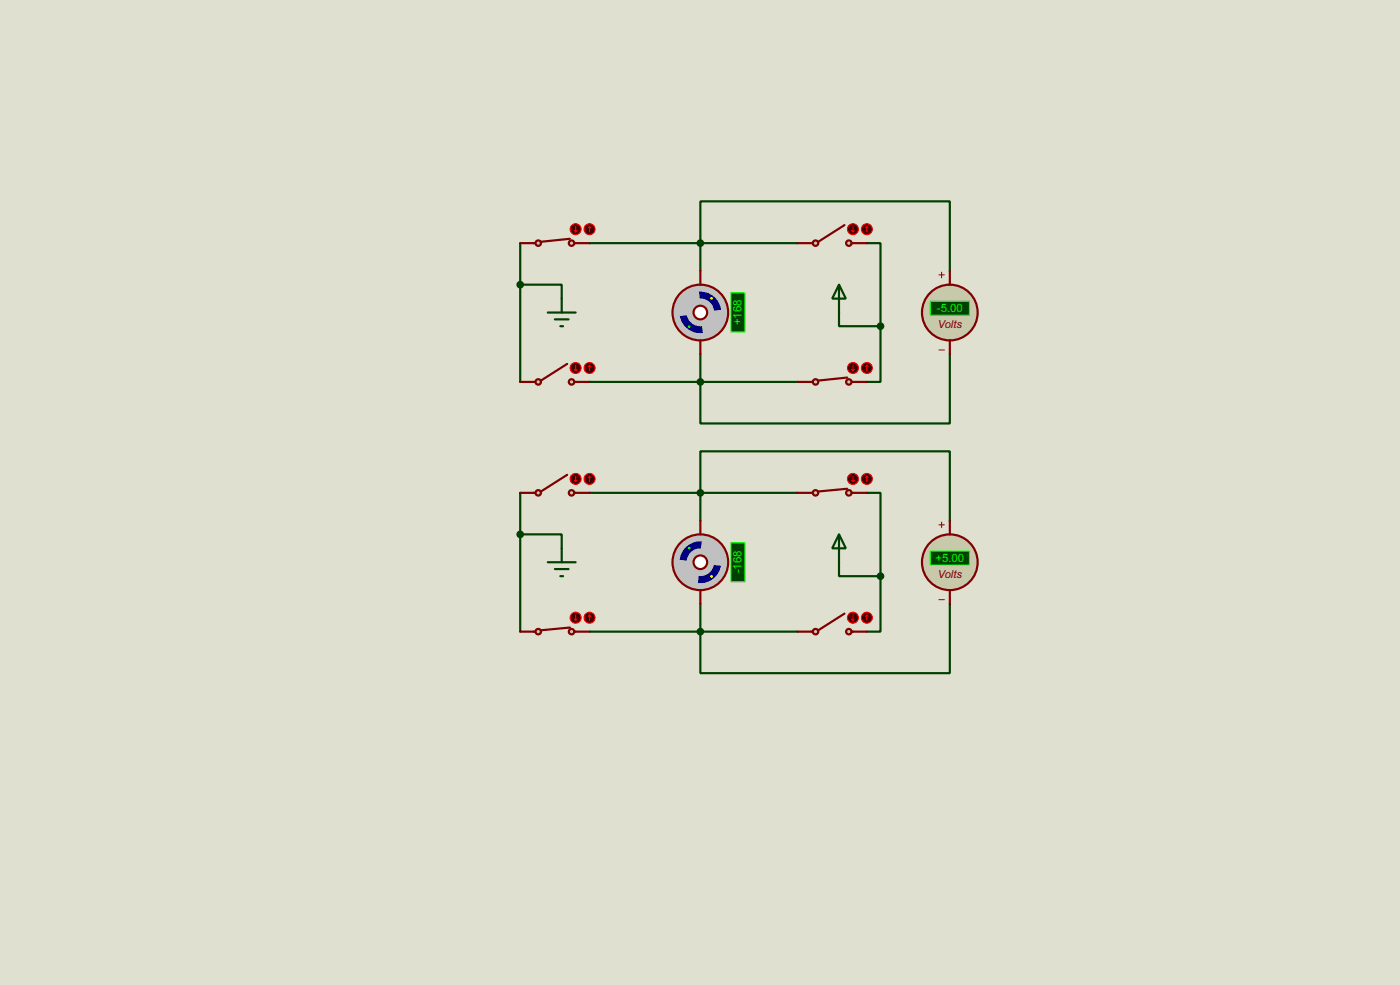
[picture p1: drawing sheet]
<svg xmlns="http://www.w3.org/2000/svg" width="256mm" height="180mm" viewBox="0 0 256 180" stroke-linecap="round" stroke-linejoin="round" font-family="sans-serif">
<defs><g id="words">
<g font-size="2.4" fill="#0f0">
<text x="135.8" y="59.5" transform="rotate(-90 135.8 59.5)">+168</text>
<text x="171.7" y="57.1">-5.00</text>
<text x="135.8" y="105" transform="rotate(-90 135.8 105)">-168</text>
<text x="171.4" y="102.9">+5.00</text>
</g>
<g font-size="2.3" fill="#800000">
<text x="171.8" y="60.1">Volts</text>
<text x="171.8" y="105.9">Volts</text>
</g>
</g></defs>
<path d="M0 0h256.5v180.3h-256.5z" fill="#e0e0d0"/>
<g fill="none" stroke="#004000" stroke-width=".4">
<path d="M95.3 52.1h7.6v2.6M95.3 44.5v25.4M108 44.5h38.1M128.3 49.6v-12.7h45.7v12.7M153.7 57.2v2.5h7.6M158.8 44.5h2.5v15.2M161.3 59.7v10.2h-2.5M108 69.9h38.1M128.3 64.8v12.7h45.7v-12.7M95.3 97.8h7.6v2.6M95.3 90.2v25.4M108 90.2h38.1"/>
<path d="M128.3 95.3v-12.7h45.7v12.7M158.8 90.2h2.5v15.3M108 115.6h38.1M128.3 110.5v12.7h45.7v-12.7M153.7 102.9v2.6h7.6M161.3 105.5v10.1h-2.5"/>
</g>
<circle cx="174" cy="102.9" r="5.1" fill="#c8c8aa" stroke="#800000" stroke-width=".4"/>
<path d="M172 96.1h1M172.5 95.6v1M172 109.8h1" fill="none" stroke="#800000" stroke-width=".18"/>
<path d="M170.5 100.9h7.1v2.5h-7.1z" fill="#004000" stroke="#0f0" stroke-width=".2"/>
<path d="M174 95.3v2.5M174 108v2.5" fill="none" stroke="#800000" stroke-width=".4"/>
<circle cx="128.3" cy="102.9" r="5.1" fill="#c0c0c0" stroke="#800000" stroke-width=".4"/>
<circle cx="128.3" cy="102.9" r="1.25" fill="#feffff" stroke="#800000" stroke-width=".4"/>
<path d="M124.5 102.5l1.3 .1a2.46 2.46 0 0 0 2.2 2.8l-.1 1.3a3.8 3.8 0 0 1-3.4-4.2z" fill-rule="evenodd" fill="#c0c0c0" stroke="#c0c0c0" stroke-width=".4"/>
<g fill="#000080">
<path d="M125.4 100.4a3.8 3.8 0 0 1 3.4-1.3l-.2 1.3a2.46 2.46 0 0 0-2.8 2.2l-1.3-.1 .2-.8z" fill-rule="evenodd"/>
<path d="M128 105.4a2.46 2.46 0 0 0 2.8-2.2l1.3 .2a3.8 3.8 0 0 1-4.2 3.3z" fill-rule="evenodd"/>
</g>
<path d="M128.8 99.1a3.8 3.8 0 0 1 3.3 4.3l-1.3-.2a2.46 2.46 0 0 0-2.2-2.8z" fill-rule="evenodd" fill="#c0c0c0" stroke="#c0c0c0" stroke-width=".4"/>
<circle cx="130.4" cy="105.5" r=".25" fill="#ff0"/>
<circle cx="126.3" cy="100.3" r=".25" fill="#0f0"/>
<path d="M133.9 99.4h2.6v7.1h-2.6z" fill="#004000" stroke="#0f0" stroke-width=".2"/>
<path d="M128.3 95.3v2.5M128.3 108v2.5" fill="none" stroke="#800000" stroke-width=".4"/>
<g fill="#c8c8aa" stroke="#800000" stroke-width=".4">
<circle cx="155.5" cy="90.2" r=".5"/>
<circle cx="149.4" cy="90.2" r=".5"/>
</g>
<path d="M146.1 90.2h2.8M155.2 89.5l-5.3 .5M156 90.2h2.8" fill="none" stroke="#800000" stroke-width=".4"/>
<circle cx="156.2" cy="87.7" r="1" fill="#400000" stroke="#f00" stroke-width=".2"/>
<path d="M156 87.9l.3 .3M156.3 87.2v1M156.5 87.9l-.2 .3" fill="none" stroke="#f00" stroke-width=".2"/>
<circle cx="158.8" cy="87.7" r="1" fill="#400000" stroke="#f00" stroke-width=".2"/>
<path d="M158.8 87.2l-.2 .2M158.8 87.2l.3 .2M158.8 87.2v1" fill="none" stroke="#f00" stroke-width=".2"/>
<g fill="#c8c8aa" stroke="#800000" stroke-width=".4">
<circle cx="104.7" cy="90.2" r=".5"/>
<circle cx="98.6" cy="90.2" r=".5"/>
</g>
<path d="M95.3 90.2h2.8M103.9 86.9l-4.8 3.1M105.2 90.2h2.8" fill="none" stroke="#800000" stroke-width=".4"/>
<circle cx="105.4" cy="87.7" r="1" fill="#400000" stroke="#f00" stroke-width=".2"/>
<path d="M105.2 87.9l.3 .3M105.5 87.2v1M105.7 87.9l-.2 .3" fill="none" stroke="#f00" stroke-width=".2"/>
<circle cx="108" cy="87.7" r="1" fill="#400000" stroke="#f00" stroke-width=".2"/>
<path d="M108 87.2l-.2 .2M108 87.2l.3 .2M108 87.2v1" fill="none" stroke="#f00" stroke-width=".2"/>
<g fill="#c8c8aa" stroke="#800000" stroke-width=".4">
<circle cx="104.7" cy="115.6" r=".5"/>
<circle cx="98.6" cy="115.6" r=".5"/>
</g>
<path d="M95.3 115.6h2.8M104.4 114.9l-5.3 .5M105.2 115.6h2.8" fill="none" stroke="#800000" stroke-width=".4"/>
<circle cx="105.4" cy="113.1" r="1" fill="#400000" stroke="#f00" stroke-width=".2"/>
<path d="M105.2 113.3l.3 .3M105.5 112.6v1M105.7 113.3l-.2 .3" fill="none" stroke="#f00" stroke-width=".2"/>
<circle cx="108" cy="113.1" r="1" fill="#400000" stroke="#f00" stroke-width=".2"/>
<path d="M108 112.6l-.2 .2M108 112.6l.3 .2M108 112.6v1" fill="none" stroke="#f00" stroke-width=".2"/>
<g fill="#c8c8aa" stroke="#800000" stroke-width=".4">
<circle cx="155.5" cy="115.6" r=".5"/>
<circle cx="149.4" cy="115.6" r=".5"/>
</g>
<path d="M146.1 115.6h2.8M154.7 112.3l-4.8 3.1M156 115.6h2.8" fill="none" stroke="#800000" stroke-width=".4"/>
<circle cx="156.2" cy="113.1" r="1" fill="#400000" stroke="#f00" stroke-width=".2"/>
<path d="M156 113.3l.3 .3M156.3 112.6v1M156.5 113.3l-.2 .3" fill="none" stroke="#f00" stroke-width=".2"/>
<circle cx="158.8" cy="113.1" r="1" fill="#400000" stroke="#f00" stroke-width=".2"/>
<path d="M158.8 112.6l-.2 .2M158.8 112.6l.3 .2M158.8 112.6v1" fill="none" stroke="#f00" stroke-width=".2"/>
<g fill="#004000" stroke="#004000" stroke-width=".4">
<circle cx="128.3" cy="115.6" r=".5"/>
<circle cx="128.3" cy="90.2" r=".5"/>
<circle cx="95.3" cy="97.8" r=".5"/>
<circle cx="161.3" cy="105.5" r=".5"/>
</g>
<path d="M153.7 97.8l1.3 2.6h-2.5zM153.7 97.8v5.1M100.4 102.9h5.1M101.7 104.2h2.5M102.7 105.5h.5M102.9 100.4v2.5" fill="none" stroke="#004000" stroke-width=".4"/>
<circle cx="174" cy="57.2" r="5.1" fill="#c8c8aa" stroke="#800000" stroke-width=".4"/>
<path d="M172 50.3h1M172.5 49.8v1.1M172 64.1h1" fill="none" stroke="#800000" stroke-width=".18"/>
<path d="M170.5 55.2h7.1v2.5h-7.1z" fill="#004000" stroke="#0f0" stroke-width=".2"/>
<path d="M174 49.6v2.5M174 62.3v2.5" fill="none" stroke="#800000" stroke-width=".4"/>
<circle cx="128.3" cy="57.2" r="5.1" fill="#c0c0c0" stroke="#800000" stroke-width=".4"/>
<circle cx="128.3" cy="57.2" r="1.25" fill="#feffff" stroke="#800000" stroke-width=".4"/>
<path d="M130.8 56.9l1.3-.2a3.8 3.8 0 0 1-3.3 4.3l-.2-1.3a2.48 2.48 0 0 0 2.2-2.8z" fill-rule="evenodd" fill="#c0c0c0" stroke="#c0c0c0" stroke-width=".4"/>
<g fill="#000080">
<path d="M124.5 57.7l1.3-.2a2.49 2.49 0 0 0 2.8 2.2l.2 1.3a3.8 3.8 0 0 1-4.3-3.3z" fill-rule="evenodd"/>
<path d="M127.9 53.4a3.8 3.8 0 0 1 4.2 3.3l-1.3 .2a2.49 2.49 0 0 0-2.8-2.2z" fill-rule="evenodd"/>
</g>
<path d="M125.8 54.3l1.3-.7 .8-.2 .1 1.3a2.52 2.52 0 0 0-2.2 2.8l-1.3 .2a3.8 3.8 0 0 1 1.3-3.4z" fill-rule="evenodd" fill="#c0c0c0" stroke="#c0c0c0" stroke-width=".4"/>
<circle cx="130.4" cy="54.6" r=".25" fill="#ff0"/>
<circle cx="126.3" cy="59.8" r=".25" fill="#0f0"/>
<path d="M133.9 53.6h2.6v7.2h-2.6z" fill="#004000" stroke="#0f0" stroke-width=".2"/>
<path d="M128.3 49.6v2.5M128.3 62.3v2.5" fill="none" stroke="#800000" stroke-width=".4"/>
<g fill="#c8c8aa" stroke="#800000" stroke-width=".4">
<circle cx="155.5" cy="44.5" r=".5"/>
<circle cx="149.4" cy="44.5" r=".5"/>
</g>
<path d="M146.1 44.5h2.8M154.7 41.2l-4.8 3.1M156 44.5h2.8" fill="none" stroke="#800000" stroke-width=".4"/>
<circle cx="156.2" cy="42" r="1" fill="#400000" stroke="#f00" stroke-width=".2"/>
<path d="M156 42.2l.3 .3M156.3 41.5v1M156.5 42.2l-.2 .3" fill="none" stroke="#f00" stroke-width=".2"/>
<circle cx="158.8" cy="42" r="1" fill="#400000" stroke="#f00" stroke-width=".2"/>
<path d="M158.8 41.5l-.2 .2M158.8 41.5l.3 .2M158.8 41.5v1" fill="none" stroke="#f00" stroke-width=".2"/>
<g fill="#c8c8aa" stroke="#800000" stroke-width=".4">
<circle cx="104.7" cy="44.5" r=".5"/>
<circle cx="98.6" cy="44.5" r=".5"/>
</g>
<path d="M95.3 44.5h2.8M104.4 43.7l-5.3 .6M105.2 44.5h2.8" fill="none" stroke="#800000" stroke-width=".4"/>
<circle cx="105.4" cy="42" r="1" fill="#400000" stroke="#f00" stroke-width=".2"/>
<path d="M105.2 42.2l.3 .3M105.5 41.5v1M105.7 42.2l-.2 .3" fill="none" stroke="#f00" stroke-width=".2"/>
<circle cx="108" cy="42" r="1" fill="#400000" stroke="#f00" stroke-width=".2"/>
<path d="M108 41.5l-.2 .2M108 41.5l.3 .2M108 41.5v1" fill="none" stroke="#f00" stroke-width=".2"/>
<g fill="#c8c8aa" stroke="#800000" stroke-width=".4">
<circle cx="104.7" cy="69.9" r=".5"/>
<circle cx="98.6" cy="69.9" r=".5"/>
</g>
<path d="M95.3 69.9h2.8M103.9 66.6l-4.8 3.1M105.2 69.9h2.8" fill="none" stroke="#800000" stroke-width=".4"/>
<circle cx="105.4" cy="67.4" r="1" fill="#400000" stroke="#f00" stroke-width=".2"/>
<path d="M105.2 67.6l.3 .3M105.5 66.9v1M105.7 67.6l-.2 .3" fill="none" stroke="#f00" stroke-width=".2"/>
<circle cx="108" cy="67.4" r="1" fill="#400000" stroke="#f00" stroke-width=".2"/>
<path d="M108 66.9l-.2 .2M108 66.9l.3 .2M108 66.9v1" fill="none" stroke="#f00" stroke-width=".2"/>
<g fill="#c8c8aa" stroke="#800000" stroke-width=".4">
<circle cx="155.5" cy="69.9" r=".5"/>
<circle cx="149.4" cy="69.9" r=".5"/>
</g>
<path d="M146.1 69.9h2.8M155.2 69.1l-5.3 .6M156 69.9h2.8" fill="none" stroke="#800000" stroke-width=".4"/>
<circle cx="156.2" cy="67.4" r="1" fill="#400000" stroke="#f00" stroke-width=".2"/>
<path d="M156 67.6l.3 .3M156.3 66.9v1M156.5 67.6l-.2 .3" fill="none" stroke="#f00" stroke-width=".2"/>
<circle cx="158.8" cy="67.4" r="1" fill="#400000" stroke="#f00" stroke-width=".2"/>
<path d="M158.8 66.9l-.2 .2M158.8 66.9l.3 .2M158.8 66.9v1" fill="none" stroke="#f00" stroke-width=".2"/>
<g fill="#004000" stroke="#004000" stroke-width=".4">
<circle cx="128.3" cy="69.9" r=".5"/>
<circle cx="128.3" cy="44.5" r=".5"/>
<circle cx="95.3" cy="52.1" r=".5"/>
<circle cx="161.3" cy="59.7" r=".5"/>
</g>
<path d="M100.4 57.2h5.1M101.7 58.5h2.5M102.7 59.7h.5M102.9 54.7v2.5M153.7 52.1l1.3 2.6h-2.5zM153.7 52.1v5.1" fill="none" stroke="#004000" stroke-width=".4"/>
<use href="#words"/>
</svg>
